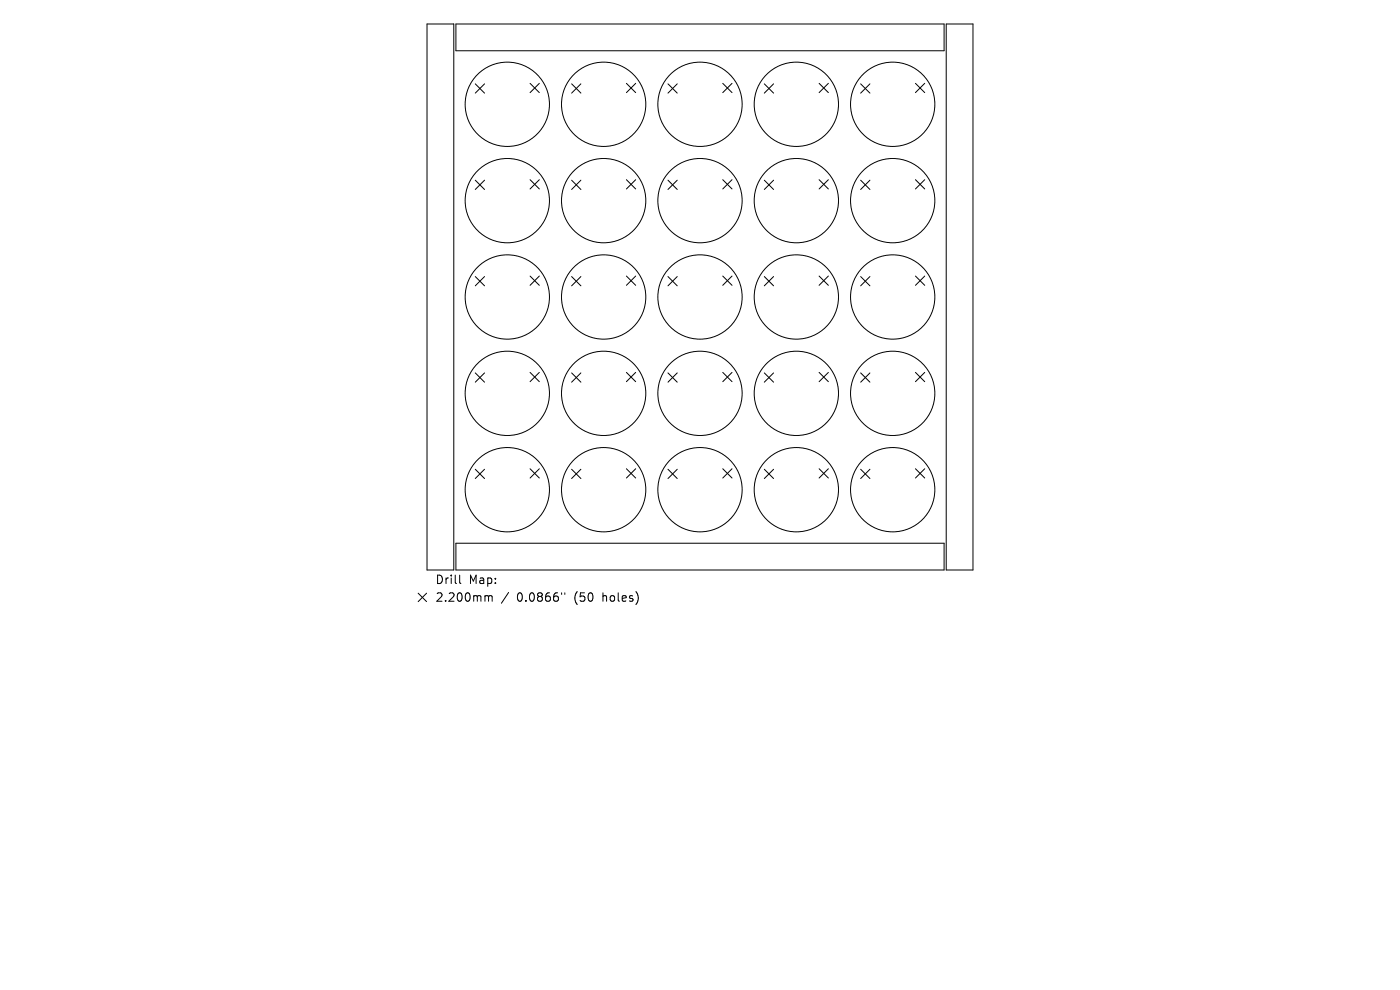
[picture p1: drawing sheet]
<svg xmlns="http://www.w3.org/2000/svg" width="297mm" height="210mm" viewBox="0 0 297 210" stroke-linecap="round" stroke-linejoin="round" font-family="sans-serif">
<defs><g id="words">
<g font-size="2.5">
<text x="92.3" y="124.1">Drill</text>
<text x="99.4" y="124.1">Map:</text>
<text x="92.3" y="127.9">2.200mm</text>
<text x="109.7" y="127.9">0.0866&quot;</text>
<text x="121.9" y="127.9">(50</text>
<text x="128.1" y="127.9">holes)</text>
</g>
</g></defs>
<g fill="none" stroke="#000" stroke-width=".21">
<path d="M90.6 5.1h5.7v115.8h-5.7zM96.7 5.1h103.6v5.7h-103.6zM100.8 17.8l2 2M102.8 17.8l-2 2M112.5 17.7l1.9 1.9M114.4 17.7l-1.9 1.9M121.3 17.8l1.9 2M123.2 17.8l-1.9 2M132.9 17.7l2 1.9M134.9 17.7l-2 1.9M141.7 17.8l2 2M143.7 17.8l-2 2"/>
<path d="M153.3 17.7l2 1.9M155.3 17.7l-2 1.9M162.1 17.8l2 2M164.1 17.8l-2 2M173.8 17.7l1.9 1.9M175.7 17.7l-1.9 1.9M182.6 17.8l2 2M184.6 17.8l-2 2M194.2 17.7l2 1.9M196.2 17.7l-2 1.9M200.7 5.1h5.7v115.8h-5.7zM100.8 38.2l2 2"/>
<path d="M102.8 38.2l-2 2M112.5 38.1l1.9 2M114.4 38.1l-1.9 2M121.3 38.2l1.9 2M123.2 38.2l-1.9 2M132.9 38.1l2 2M134.9 38.1l-2 2M141.7 38.2l2 2M143.7 38.2l-2 2M153.3 38.1l2 2M155.3 38.1l-2 2M162.1 38.2l2 2"/>
<path d="M164.1 38.2l-2 2M173.8 38.1l1.9 2M175.7 38.1l-1.9 2M182.6 38.2l2 2M184.6 38.2l-2 2M194.2 38.1l2 2M196.2 38.1l-2 2M100.8 58.7l2 1.9M102.8 58.7l-2 1.9M112.5 58.6l1.9 1.9M114.4 58.6l-1.9 1.9M121.3 58.7l1.9 1.9"/>
<path d="M123.2 58.7l-1.9 1.9M132.9 58.6l2 1.9M134.9 58.6l-2 1.9M141.7 58.7l2 1.9M143.7 58.7l-2 1.9M153.3 58.6l2 1.9M155.3 58.6l-2 1.9M162.1 58.7l2 1.9M164.1 58.7l-2 1.9M173.8 58.6l1.9 1.9M175.7 58.6l-1.9 1.9M182.6 58.7l2 1.9"/>
<path d="M184.6 58.7l-2 1.9M194.2 58.6l2 1.9M196.2 58.6l-2 1.9M100.8 79.1l2 2M102.8 79.1l-2 2M112.5 79l1.9 2M114.4 79l-1.9 2M121.3 79.1l1.9 2M123.2 79.1l-1.9 2M132.9 79l2 2M134.9 79l-2 2M141.7 79.1l2 2"/>
<path d="M143.7 79.1l-2 2M153.3 79l2 2M155.3 79l-2 2M162.1 79.1l2 2M164.1 79.1l-2 2M173.8 79l1.9 2M175.7 79l-1.9 2M182.6 79.1l2 2M184.6 79.1l-2 2M194.2 79l2 2M196.2 79l-2 2M100.8 99.5l2 2"/>
<path d="M102.8 99.5l-2 2M112.5 99.4l1.9 2M114.4 99.4l-1.9 2M121.3 99.5l1.9 2M123.2 99.5l-1.9 2M132.9 99.4l2 2M134.9 99.4l-2 2M141.7 99.5l2 2M143.7 99.5l-2 2M153.3 99.4l2 2M155.3 99.4l-2 2M162.1 99.5l2 2"/>
<path d="M164.1 99.5l-2 2M173.8 99.4l1.9 2M175.7 99.4l-1.9 2M182.6 99.5l2 2M184.6 99.5l-2 2M194.2 99.4l2 2M196.2 99.4l-2 2M96.7 115.2h103.6v5.7h-103.6zM88.7 125.8l1.8 1.8M90.5 125.8l-1.8 1.8M97.5 122v1.5l.3 .3M103.1 126.4h.3l.2 .2"/>
<path d="M103.6 126.6l.3-.2h.4l.1 1.1M103.6 126.6v.9M107.9 125.7l-1.5 2.3M119.1 125.8v.3M119.8 125.8v.3"/>
<circle cx="107.6" cy="22.1" r="8.9"/>
<circle cx="128.1" cy="22.1" r="8.9"/>
<circle cx="148.5" cy="22.1" r="8.9"/>
<circle cx="168.9" cy="22.1" r="8.9"/>
<circle cx="189.4" cy="22.1" r="8.9"/>
<circle cx="107.6" cy="42.6" r="8.9"/>
<circle cx="128.1" cy="42.6" r="8.9"/>
<circle cx="148.5" cy="42.6" r="8.9"/>
<circle cx="168.9" cy="42.6" r="8.9"/>
<circle cx="189.4" cy="42.6" r="8.9"/>
<circle cx="107.6" cy="63" r="8.9"/>
<circle cx="128.1" cy="63" r="8.9"/>
<circle cx="148.5" cy="63" r="8.9"/>
<circle cx="168.9" cy="63" r="8.9"/>
<circle cx="189.4" cy="63" r="8.9"/>
<circle cx="107.6" cy="83.4" r="8.9"/>
<circle cx="128.1" cy="83.4" r="8.9"/>
<circle cx="148.5" cy="83.4" r="8.9"/>
<circle cx="168.9" cy="83.4" r="8.9"/>
<circle cx="189.4" cy="83.4" r="8.9"/>
<circle cx="107.6" cy="103.9" r="8.9"/>
<circle cx="128.1" cy="103.9" r="8.9"/>
<circle cx="148.5" cy="103.9" r="8.9"/>
<circle cx="168.9" cy="103.9" r="8.9"/>
<circle cx="189.4" cy="103.9" r="8.9"/>
</g>
<use href="#words"/>
</svg>
